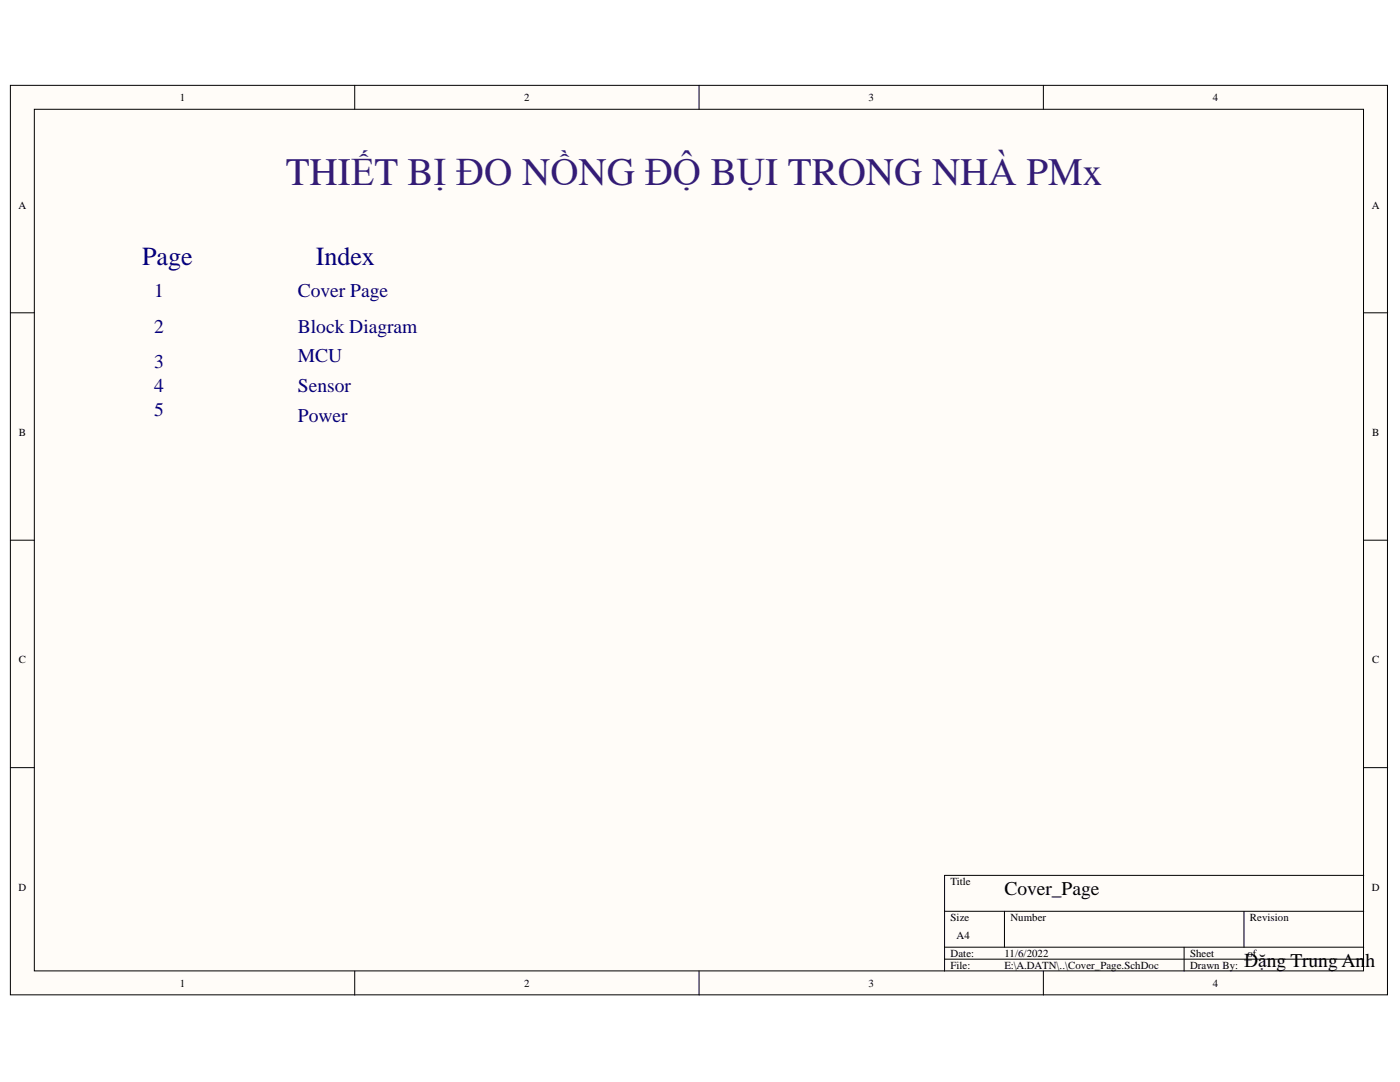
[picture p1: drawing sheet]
<svg xmlns="http://www.w3.org/2000/svg" width="279mm" height="216mm" viewBox="0 0 279 216" stroke-linecap="round" stroke-linejoin="round" font-family="sans-serif">
<defs><g id="words">
<text font-size="7.8" fill="#351c75" x="57" y="36.9">THIẾT BỊ ĐO NỒNG ĐỘ BỤI TRONG NHÀ PMx</text>
<g font-size="5.2" fill="#000080">
<text x="28.4" y="53">Page</text>
<text x="63" y="53">Index</text>
</g>
<g font-size="3.9" fill="#000080">
<text x="30.7" y="59.2">1</text>
<text x="59.4" y="59.2">Cover Page</text>
<text x="30.7" y="66.3">2</text>
<text x="59.4" y="66.3">Block Diagram</text>
<text x="30.7" y="73.5">3</text>
<text x="59.4" y="72.3">MCU</text>
<text x="30.7" y="78.3">4</text>
<text x="30.7" y="83.1">5</text>
<text x="59.4" y="78.3">Sensor</text>
<text x="59.4" y="84.3">Power</text>
</g>
<g font-size="3.9">
<text x="200.5" y="178.6">Cover_Page</text>
<text x="248.3" y="192.9">Đặng Trung Anh</text>
</g>
<g font-size="2.2">
<text x="35.9" y="20.2">1</text>
<text x="104.6" y="20.2">2</text>
<text x="173.3" y="20.2">3</text>
<text x="242.1" y="20.2">4</text>
<text x="3.7" y="41.6">A</text>
<text x="273.8" y="41.6">A</text>
<text x="3.8" y="87">B</text>
<text x="273.9" y="87">B</text>
<text x="3.8" y="132.4">C</text>
<text x="273.9" y="132.4">C</text>
<text x="3.7" y="177.8">D</text>
<text x="189.7" y="176.6">Title</text>
<text x="273.8" y="177.8">D</text>
<text x="189.7" y="183.8">Size</text>
<text x="201.6" y="183.8">Number</text>
<text x="249.5" y="183.8">Revision</text>
<text x="189.7" y="190.9">Date:</text>
<text x="190.9" y="187.4">A4</text>
<text x="200.5" y="190.9">11/6/2022</text>
<text x="237.5" y="190.9">Sheet</text>
<text x="248.9" y="190.9">of</text>
<text x="35.9" y="196.9">1</text>
<text x="104.6" y="196.9">2</text>
<text x="173.3" y="196.9">3</text>
<text x="189.7" y="193.3">File:</text>
<text x="200.5" y="193.3">E:\A.DATN\..\Cover_Page.SchDoc</text>
<text x="237.5" y="193.3">Drawn By:</text>
<text x="242.1" y="196.9">4</text>
</g>
</g></defs>
<g fill="#fffcf8" stroke="#000" stroke-width=".2">
<path d="M2.1 17h274.8v181.5h-274.8z"/>
<path d="M6.9 21.8h265.2v171.9h-265.2z"/>
</g>
<g fill="none" stroke="#000" stroke-width=".2">
<path d="M70.8 17v4.8M139.5 17v4.8M208.2 17v4.8M2.1 62.4h4.8M272.2 62.4h4.7M2.1 107.8h4.8M272.2 107.8h4.7M2.1 153.2h4.8M272.2 153.2h4.7M272.2 174.7h-83.7v19.1M70.8 193.8v4.8M139.5 193.8v4.8"/>
<path d="M188.5 181.8h83.7M188.5 189h83.7M188.5 191.4h83.7M200.5 181.8v7.2M208.2 193.8v4.8M236.3 189v4.8M248.3 181.8v7.2"/>
</g>
<use href="#words"/>
</svg>
